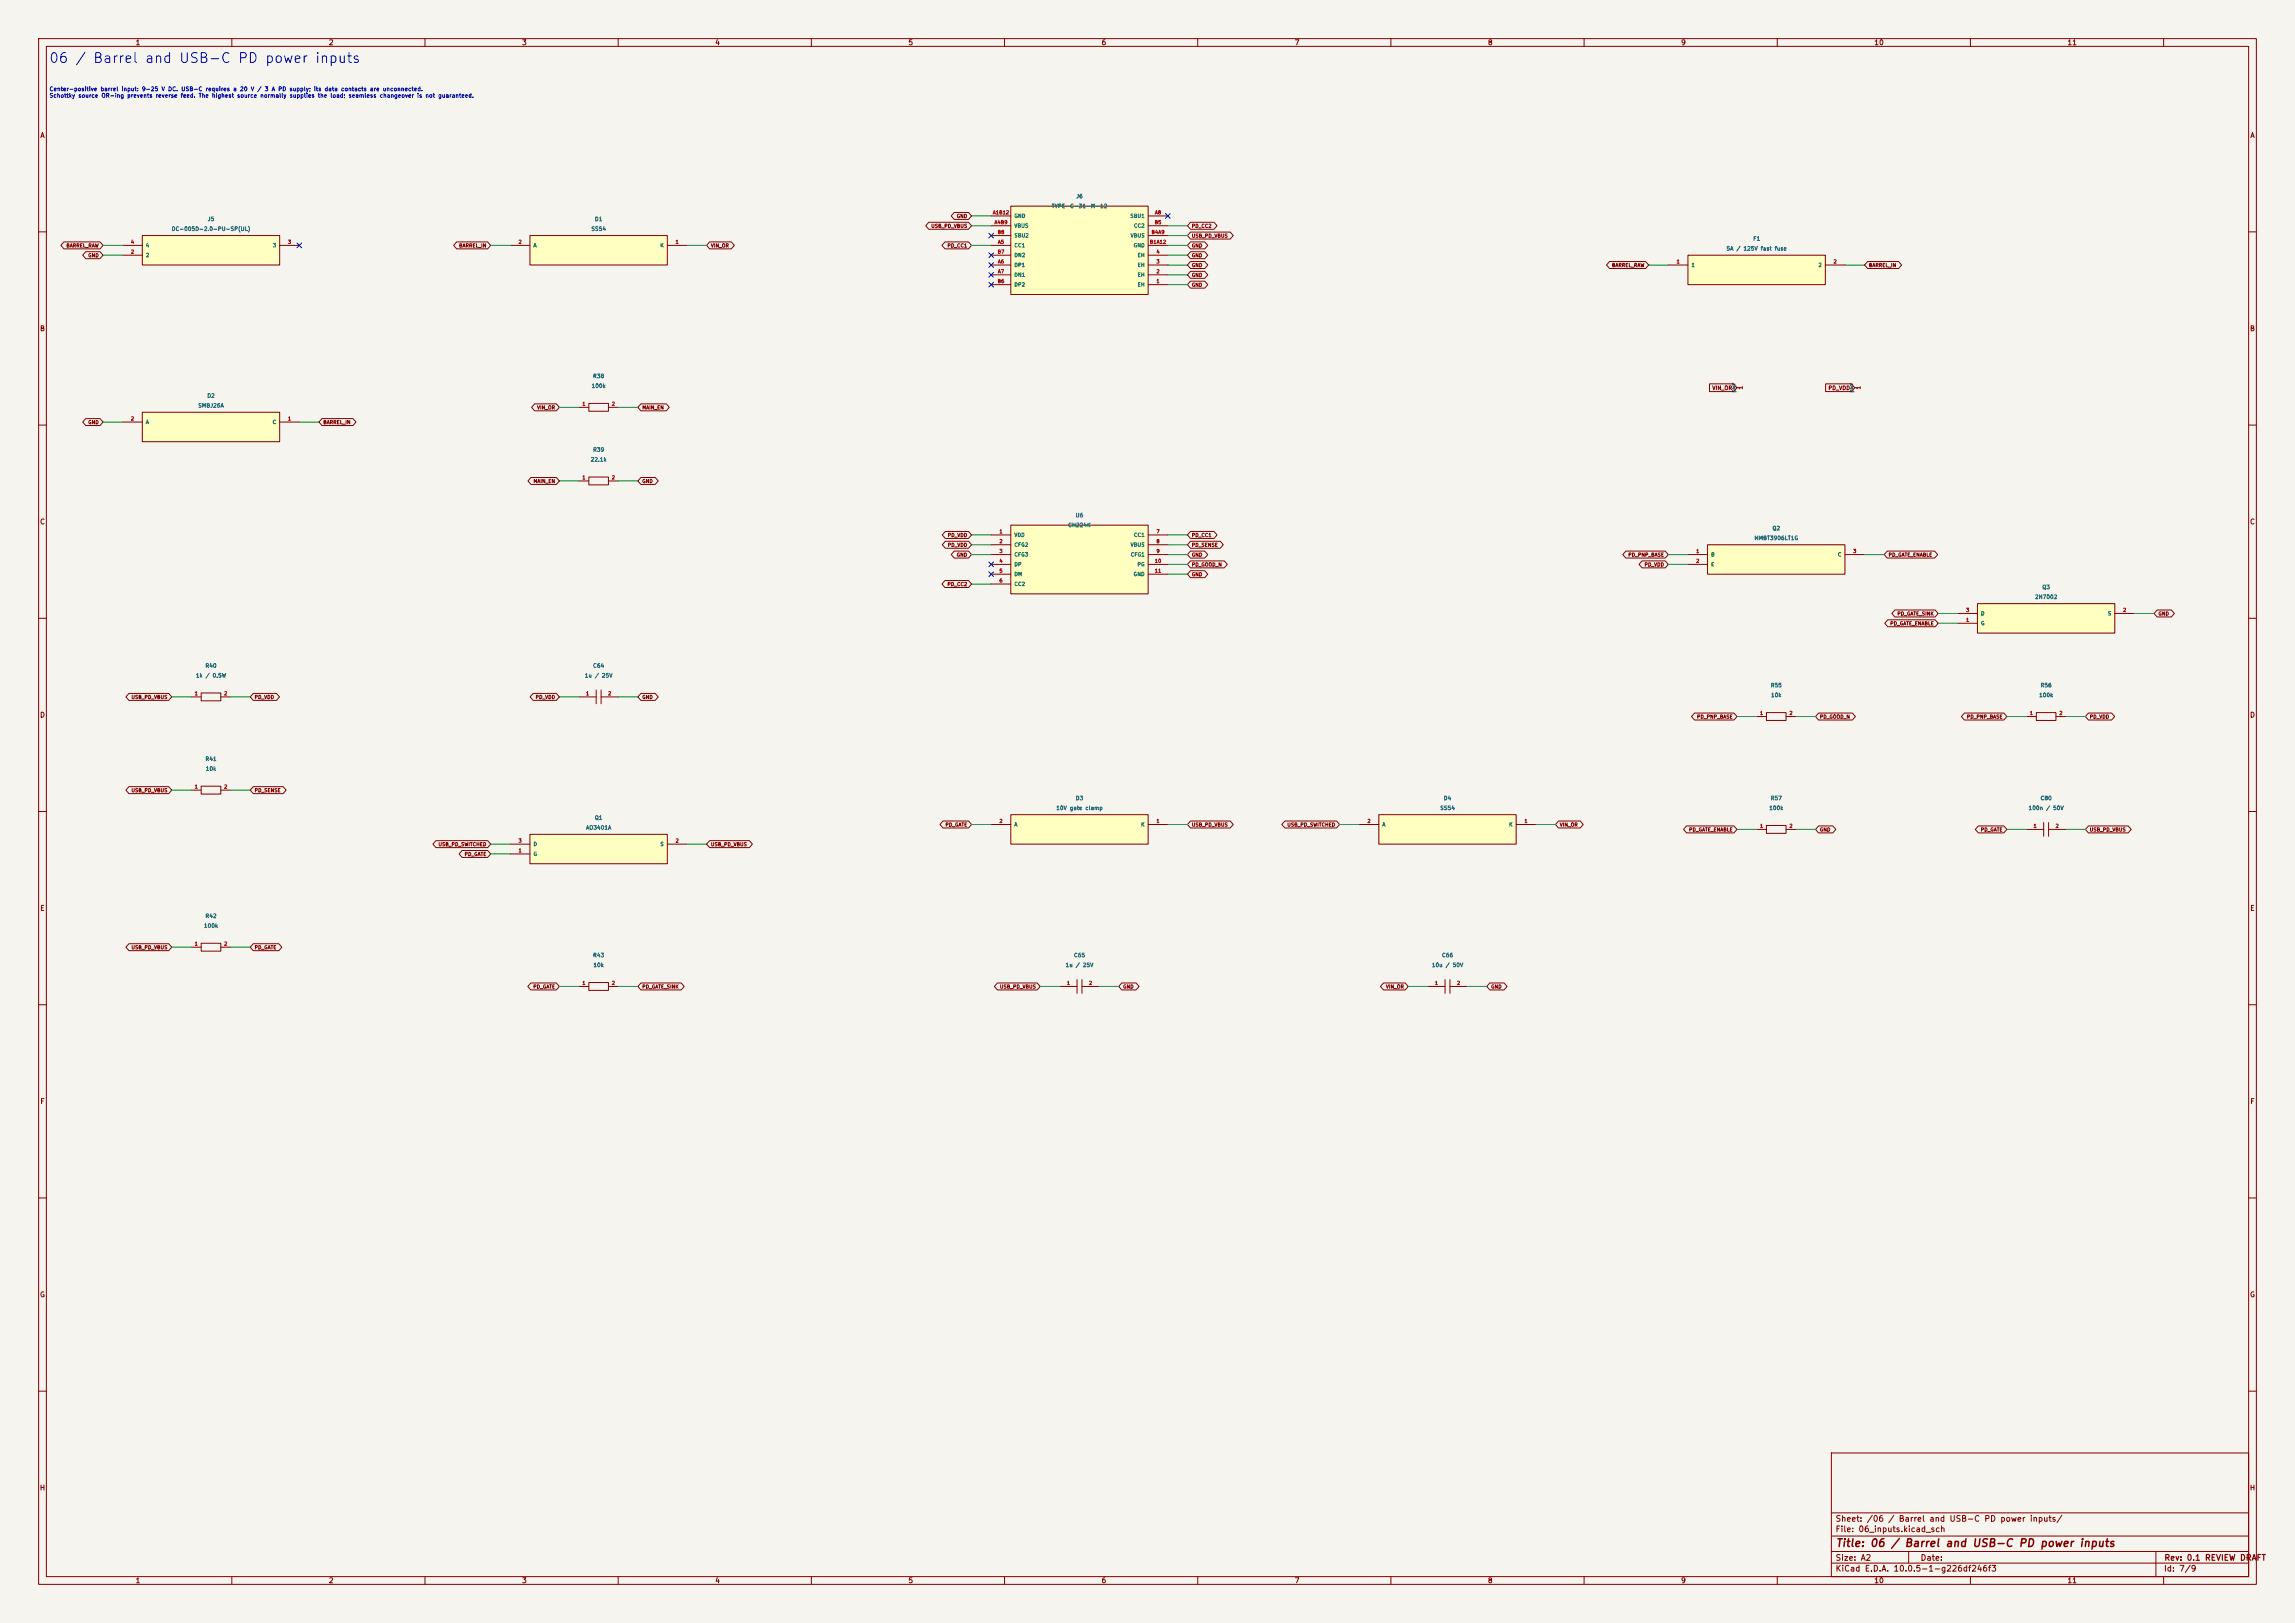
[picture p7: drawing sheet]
<svg xmlns="http://www.w3.org/2000/svg" width="594mm" height="420mm" viewBox="0 0 594 420" stroke-linecap="round" stroke-linejoin="round" font-family="sans-serif">
<defs><g id="words">
<text font-size="2.5" fill="#0000c2" x="12.5" y="16.9">06 / Barrel and USB-C PD power inputs</text>
<text font-size="2" fill="#840000" x="475" y="400.8">Title: 06 / Barrel and USB-C PD power inputs</text>
<g font-size="1.5" fill="#840000">
<text x="475" y="394.1">Sheet: /06 / Barrel and USB-C PD power inputs/</text>
<text x="475" y="396.8">File: 06_inputs.kicad_sch</text>
<text x="475" y="407">KiCad E.D.A. 10.0.5-1-g226df246f3</text>
<text x="475" y="404.2">Size: A2</text>
<text x="497" y="404.2">Date:</text>
<text x="560" y="407">Id: 7/9</text>
<text x="560.1" y="404.2">Rev: 0.1 REVIEW DRAFT</text>
</g>
<g font-size="1.3" fill="#840000">
<text x="35" y="12">1</text>
<text x="85" y="12">2</text>
<text x="135" y="12">3</text>
<text x="185" y="12">4</text>
<text x="235" y="12">5</text>
<text x="285" y="12">6</text>
<text x="335" y="12">7</text>
<text x="385" y="12">8</text>
<text x="435" y="12">9</text>
<text x="485" y="12">10</text>
<text x="535" y="12">11</text>
<text x="10.3" y="36">A</text>
<text x="582.3" y="36">A</text>
<text x="10.2" y="86">B</text>
<text x="582.2" y="86">B</text>
<text x="10.2" y="136">C</text>
<text x="582.2" y="136">C</text>
<text x="10.2" y="186">D</text>
<text x="582.2" y="186">D</text>
<text x="10.3" y="236">E</text>
<text x="582.3" y="236">E</text>
<text x="10.3" y="286">F</text>
<text x="582.3" y="286">F</text>
<text x="10.2" y="336">G</text>
<text x="582.2" y="336">G</text>
<text x="10.2" y="386">H</text>
<text x="582.2" y="386">H</text>
<text x="35" y="410">1</text>
<text x="85" y="410">2</text>
<text x="135" y="410">3</text>
<text x="185" y="410">4</text>
<text x="235" y="410">5</text>
<text x="285" y="410">6</text>
<text x="335" y="410">7</text>
<text x="385" y="410">8</text>
<text x="435" y="410">9</text>
<text x="485" y="410">10</text>
<text x="535" y="410">11</text>
</g>
<g font-size="1.1" fill="#0000c2">
<text x="12.7" y="23.8">Center-positive barrel input: 9-25 V DC. USB-C requires a 20 V / 3 A PD supply; its data contacts are unconnected.</text>
<text x="12.7" y="25.5">Schottky source OR-ing prevents reverse feed. The highest source normally supplies the load; seamless changeover is not guaranteed.</text>
</g>
<g font-size="1" fill="#006464">
<text x="278.4" y="51.6">J6</text>
<text x="44.3" y="60">DC-005D-2.0-PU-SP(UL)</text>
<text x="53.7" y="57.4">J5</text>
<text x="152.9" y="60">SS54</text>
<text x="153.9" y="57.4">D1</text>
<text x="262.4" y="56.6">GND</text>
<text x="262.4" y="59.1">VBUS</text>
<text x="272.1" y="54.1">TYPE-C-31-M-12</text>
<text x="292.4" y="56.6">SBU1</text>
<text x="293.4" y="59.1">CC2</text>
<text x="37.6" y="64.2">4</text>
<text x="70.5" y="64.2">3</text>
<text x="138" y="64.2">A</text>
<text x="170.8" y="64.2">K</text>
<text x="262.4" y="64.2">CC1</text>
<text x="262.4" y="61.7">SBU2</text>
<text x="292.5" y="61.7">VBUS</text>
<text x="293.3" y="64.2">GND</text>
<text x="446.8" y="65.1">5A / 125V fast fuse</text>
<text x="453.7" y="62.5">F1</text>
<text x="37.6" y="66.8">2</text>
<text x="262.4" y="69.3">DP1</text>
<text x="262.4" y="71.8">DN1</text>
<text x="262.4" y="66.8">DN2</text>
<text x="294.3" y="71.8">EH</text>
<text x="294.3" y="69.3">EH</text>
<text x="294.3" y="66.8">EH</text>
<text x="437.7" y="69.3">1</text>
<text x="470.5" y="69.3">2</text>
<text x="262.4" y="74.4">DP2</text>
<text x="294.3" y="74.4">EH</text>
<text x="153" y="100.6">100k</text>
<text x="153.4" y="98.1">R38</text>
<text x="449.4" y="101.7" transform="rotate(-90 449.4 101.7)">pwr</text>
<text x="479.9" y="101.7" transform="rotate(-90 479.9 101.7)">pwr</text>
<text x="51.2" y="105.7">SMBJ26A</text>
<text x="53.5" y="103.2">D2</text>
<text x="37.6" y="109.9">A</text>
<text x="70.4" y="109.9">C</text>
<text x="152.8" y="119.7">22.1k</text>
<text x="153.4" y="117.1">R39</text>
<text x="276.3" y="136.6">CH224K</text>
<text x="278.3" y="134.1">U6</text>
<text x="458.6" y="137.5">Q2</text>
<text x="262.4" y="139.1">VDD</text>
<text x="262.4" y="141.7">CFG2</text>
<text x="292.5" y="141.7">VBUS</text>
<text x="293.4" y="139.1">CC1</text>
<text x="453.9" y="140">MMBT3906LT1G</text>
<text x="262.4" y="144.2">CFG3</text>
<text x="262.4" y="146.8">DP</text>
<text x="262.4" y="149.3">DM</text>
<text x="292.6" y="144.2">CFG1</text>
<text x="293.3" y="149.3">GND</text>
<text x="294.3" y="146.8">PG</text>
<text x="442.8" y="144.2">B</text>
<text x="442.8" y="146.8">E</text>
<text x="475.6" y="144.2">C</text>
<text x="262.4" y="151.8">CC2</text>
<text x="526.6" y="155.2">2N7002</text>
<text x="528.5" y="152.7">Q3</text>
<text x="512.6" y="159.5">D</text>
<text x="545.5" y="159.5">S</text>
<text x="512.6" y="162">G</text>
<text x="53.1" y="173">R40</text>
<text x="153.4" y="173">C64</text>
<text x="50.6" y="175.6">1k / 0.5W</text>
<text x="151.2" y="175.6">1u / 25V</text>
<text x="458.2" y="178.1">R55</text>
<text x="528" y="178.1">R56</text>
<text x="458.3" y="180.6">10k</text>
<text x="527.7" y="180.6">100k</text>
<text x="53.1" y="197.1">R41</text>
<text x="53.2" y="199.7">10k</text>
<text x="273.3" y="209.8">10V gate clamp</text>
<text x="278.3" y="207.3">D3</text>
<text x="372.6" y="209.8">SS54</text>
<text x="373.6" y="207.3">D4</text>
<text x="457.8" y="209.8">100k</text>
<text x="458.2" y="207.3">R57</text>
<text x="524.9" y="209.8">100n / 50V</text>
<text x="528" y="207.3">C80</text>
<text x="151.6" y="214.9">AO3401A</text>
<text x="153.8" y="212.4">Q1</text>
<text x="262.4" y="214.1">A</text>
<text x="295.2" y="214.1">K</text>
<text x="357.7" y="214.1">A</text>
<text x="390.5" y="214.1">K</text>
<text x="138" y="221.7">G</text>
<text x="138" y="219.2">D</text>
<text x="170.8" y="219.2">S</text>
<text x="53.1" y="237.8">R42</text>
<text x="52.7" y="240.3">100k</text>
<text x="153.4" y="247.9">R43</text>
<text x="153.5" y="250.5">10k</text>
<text x="275.7" y="250.5">1u / 25V</text>
<text x="277.8" y="247.9">C65</text>
<text x="370.5" y="250.5">10u / 50V</text>
<text x="373.1" y="247.9">C66</text>
</g>
<g font-size="1" fill="#840000">
<text x="443.1" y="101.2">VIN_OR</text>
<text x="473.1" y="101.2">PD_VDD</text>
</g>
<g font-size="1" fill="#a90000">
<text x="451.3" y="100.9" transform="rotate(-90 451.3 100.9)">1</text>
<text x="481.8" y="100.9" transform="rotate(-90 481.8 100.9)">1</text>
</g>
<g font-size=".9" fill="#840000">
<text x="240.9" y="59.2">USB_PD_VBUS</text>
<text x="247.5" y="56.6">GND</text>
<text x="308.4" y="59.2">PD_CC2</text>
<text x="17.1" y="64.2">BARREL_RAW</text>
<text x="118.7" y="64.2">BARREL_IN</text>
<text x="183.9" y="64.2">VIN_OR</text>
<text x="245.1" y="64.2">PD_CC1</text>
<text x="308.4" y="64.2">GND</text>
<text x="308.4" y="61.7">USB_PD_VBUS</text>
<text x="22.7" y="66.8">GND</text>
<text x="308.4" y="69.3">GND</text>
<text x="308.4" y="66.8">GND</text>
<text x="308.4" y="71.9">GND</text>
<text x="417.1" y="69.3">BARREL_RAW</text>
<text x="483.6" y="69.3">BARREL_IN</text>
<text x="308.4" y="74.4">GND</text>
<text x="138.9" y="106.2">VIN_OR</text>
<text x="166.1" y="106.2">MAIN_EN</text>
<text x="22.7" y="110">GND</text>
<text x="83.6" y="110">BARREL_IN</text>
<text x="138" y="125.2">MAIN_EN</text>
<text x="166.1" y="125.2">GND</text>
<text x="245.2" y="141.7">PD_VDD</text>
<text x="245.2" y="139.2">PD_VDD</text>
<text x="308.4" y="141.7">PD_SENSE</text>
<text x="308.4" y="139.2">PD_CC1</text>
<text x="247.5" y="144.3">GND</text>
<text x="308.4" y="149.3">GND</text>
<text x="308.4" y="144.3">GND</text>
<text x="308.4" y="146.8">PD_GOOD_N</text>
<text x="421.3" y="144.3">PD_PNP_BASE</text>
<text x="425.5" y="146.8">PD_VDD</text>
<text x="488.7" y="144.3">PD_GATE_ENABLE</text>
<text x="245.1" y="151.9">PD_CC2</text>
<text x="491" y="159.5">PD_GATE_SINK</text>
<text x="558.6" y="159.5">GND</text>
<text x="489.1" y="162">PD_GATE_ENABLE</text>
<text x="33.9" y="181.1">USB_PD_VBUS</text>
<text x="65.8" y="181.1">PD_VDD</text>
<text x="138.5" y="181.1">PD_VDD</text>
<text x="166.1" y="181.1">GND</text>
<text x="439.1" y="186.2">PD_PNP_BASE</text>
<text x="470.9" y="186.2">PD_GOOD_N</text>
<text x="509" y="186.2">PD_PNP_BASE</text>
<text x="540.8" y="186.2">PD_VDD</text>
<text x="33.9" y="205.2">USB_PD_VBUS</text>
<text x="65.8" y="205.2">PD_SENSE</text>
<text x="244.6" y="214.1">PD_GATE</text>
<text x="308.4" y="214.1">USB_PD_VBUS</text>
<text x="333.1" y="214.1">USB_PD_SWITCHED</text>
<text x="403.6" y="214.1">VIN_OR</text>
<text x="437.1" y="215.4">PD_GATE_ENABLE</text>
<text x="470.9" y="215.4">GND</text>
<text x="512.6" y="215.4">PD_GATE</text>
<text x="540.8" y="215.4">USB_PD_VBUS</text>
<text x="113.4" y="219.2">USB_PD_SWITCHED</text>
<text x="120.1" y="221.7">PD_GATE</text>
<text x="183.9" y="219.2">USB_PD_VBUS</text>
<text x="33.9" y="245.9">USB_PD_VBUS</text>
<text x="65.8" y="245.9">PD_GATE</text>
<text x="137.9" y="256">PD_GATE</text>
<text x="166.1" y="256">PD_GATE_SINK</text>
<text x="258.7" y="256">USB_PD_VBUS</text>
<text x="290.6" y="256">GND</text>
<text x="358.6" y="256">VIN_OR</text>
<text x="385.8" y="256">GND</text>
</g>
<g font-size=".9" fill="#a90000">
<text x="256.9" y="55.7">A1B12</text>
<text x="257.3" y="58.2">A4B9</text>
<text x="298.8" y="58.2">B5</text>
<text x="298.8" y="55.7">A8</text>
<text x="33.8" y="65.8">2</text>
<text x="33.8" y="63.3">4</text>
<text x="74.4" y="63.3">3</text>
<text x="134.1" y="63.3">2</text>
<text x="174.7" y="63.3">1</text>
<text x="258.1" y="65.8">B7</text>
<text x="258.1" y="60.8">B8</text>
<text x="258.2" y="63.3">A5</text>
<text x="297.5" y="63.3">B1A12</text>
<text x="297.9" y="60.8">B4A9</text>
<text x="299.2" y="65.8">4</text>
<text x="258.2" y="68.4">A6</text>
<text x="258.2" y="70.9">A7</text>
<text x="299.2" y="70.9">2</text>
<text x="299.2" y="68.4">3</text>
<text x="433.8" y="68.4">1</text>
<text x="474.5" y="68.4">2</text>
<text x="258.1" y="73.5">B6</text>
<text x="299.2" y="73.5">1</text>
<text x="150.6" y="105.2">1</text>
<text x="158.2" y="105.2">2</text>
<text x="33.8" y="109">2</text>
<text x="74.4" y="109">1</text>
<text x="150.6" y="124.3">1</text>
<text x="158.2" y="124.3">2</text>
<text x="258.6" y="138.2">1</text>
<text x="258.6" y="140.8">2</text>
<text x="258.6" y="143.3">3</text>
<text x="299.2" y="138.2">7</text>
<text x="299.2" y="140.8">8</text>
<text x="299.2" y="143.3">9</text>
<text x="438.9" y="143.3">1</text>
<text x="479.5" y="143.3">3</text>
<text x="258.6" y="145.8">4</text>
<text x="258.6" y="148.4">5</text>
<text x="298.8" y="145.8">10</text>
<text x="298.8" y="148.4">11</text>
<text x="438.9" y="145.8">2</text>
<text x="258.6" y="150.9">6</text>
<text x="508.8" y="161.1">1</text>
<text x="508.8" y="158.5">3</text>
<text x="549.4" y="158.5">2</text>
<text x="50.3" y="180.1">1</text>
<text x="57.9" y="180.1">2</text>
<text x="151.6" y="180.1">1</text>
<text x="157.3" y="180.1">2</text>
<text x="455.4" y="185.2">1</text>
<text x="463" y="185.2">2</text>
<text x="525.3" y="185.2">1</text>
<text x="532.9" y="185.2">2</text>
<text x="50.3" y="204.3">1</text>
<text x="57.9" y="204.3">2</text>
<text x="258.6" y="213.2">2</text>
<text x="299.2" y="213.2">1</text>
<text x="353.8" y="213.2">2</text>
<text x="394.5" y="213.2">1</text>
<text x="455.4" y="214.4">1</text>
<text x="463" y="214.4">2</text>
<text x="526.2" y="214.4">1</text>
<text x="531.9" y="214.4">2</text>
<text x="134.1" y="220.8">1</text>
<text x="134.1" y="218.2">3</text>
<text x="174.7" y="218.2">2</text>
<text x="50.3" y="244.9">1</text>
<text x="57.9" y="244.9">2</text>
<text x="150.6" y="255.1">1</text>
<text x="158.2" y="255.1">2</text>
<text x="276" y="255.1">1</text>
<text x="281.7" y="255.1">2</text>
<text x="371.3" y="255.1">1</text>
<text x="377" y="255.1">2</text>
</g>
</g></defs>
<path d="M0 0h594v420h-594z" fill="#f5f4ef" stroke="#f5f4ef" stroke-width=".26"/>
<g fill="none" stroke="#840000" stroke-width=".26">
<path d="M10 10h574v400h-574zM12 12h570v396h-570zM60 10v2M110 10v2M160 10v2M210 10v2M260 10v2M310 10v2M360 10v2M410 10v2M460 10v2M510 10v2"/>
<path d="M560 10v2M10 60h2M582 60h2M10 110h2M582 110h2M10 160h2M582 160h2M10 210h2M582 210h2M10 260h2M582 260h2M10 310h2"/>
<path d="M582 310h2M10 360h2M474 376h108v32h-108zM582 360h2M474 397.5h108M474 391.5h108M60 408v2M110 408v2M160 408v2M210 408v2M260 408v2M310 408v2"/>
<path d="M360 408v2M410 408v2M460 408v2M474 404.5h108M474 401.5h108M494 401.5v3M510 408v2M558 401.5v6.5M560 408v2"/>
</g>
<path d="M356.9 210.8h35.5v7.6h-35.5z" fill="#ffffc2"/>
<path d="M149.9 105.4h2.5M152.4 104.4h5.1v2h-5.1zM157.5 105.4h2.5M449.6 100.3h.1M480.1 100.3h.1M524.5 185.4h2.5M527 184.4h5.1v2h-5.1zM532.1 185.4h2.6M351.8 213.4h5.1M356.9 210.8h35.5v7.6h-35.5zM392.4 213.4h5.1" fill="none" stroke="#840000" stroke-width=".26"/>
<path d="M261.6 53.3h35.6v22.9h-35.6z" fill="#ffffc2"/>
<g fill="none" stroke="#840000" stroke-width=".26">
<path d="M256.5 55.9h5.1M256.5 58.4h5.1M261.6 53.3h35.6v22.9h-35.6zM297.2 55.9h5.1M297.2 58.4h5.1M256.5 73.7h5.1M256.5 71.1h5.1M256.5 68.6h5.1M256.5 66h5.1M256.5 63.5h5.1M256.5 61h5.1M297.2 73.7h5.1"/>
<path d="M297.2 71.1h5.1M297.2 68.6h5.1M297.2 66h5.1M297.2 63.5h5.1M297.2 61h5.1"/>
</g>
<path d="M511.8 156.2h35.6v7.6h-35.6z" fill="#ffffc2"/>
<g fill="none" stroke="#840000" stroke-width=".26">
<path d="M506.7 158.8h5.1M511.8 156.2h35.6v7.6h-35.6zM547.4 158.8h5M506.7 161.3h5.1M454.7 185.4h2.5M457.2 184.4h5.1v2h-5.1zM462.3 185.4h2.5M454.7 214.6h2.5M457.2 213.6h5.1v2h-5.1zM462.3 214.6h2.5M524.5 214.6h4.5M529 212.9v3.5"/>
<path d="M530.2 214.6h4.5M530.2 212.9v3.5"/>
</g>
<path d="M261.6 135.9h35.6v17.8h-35.6z" fill="#ffffc2"/>
<path d="M256.5 138.4h5.1M261.6 135.9h35.6v17.8h-35.6zM297.2 138.4h5.1M256.5 141h5.1M256.5 143.5h5.1M256.5 146.1h5.1M256.5 148.6h5.1M256.5 151.1h5.1M297.2 141h5.1M297.2 143.5h5.1M297.2 146.1h5.1M297.2 148.6h5.1" fill="none" stroke="#840000" stroke-width=".26"/>
<path d="M442 141h35.5v7.6h-35.5z" fill="#ffffc2"/>
<path d="M436.9 143.5h5.1M436.9 146.1h5.1M442 141h35.5v7.6h-35.5zM477.5 143.5h5.1M274.3 255.3h4.5M278.8 253.5v3.5M280 255.3h4.5M280 253.5v3.5M369.6 255.3h4.4M374 253.5v3.5M375.3 253.5v3.5M375.3 255.3h4.4" fill="none" stroke="#840000" stroke-width=".26"/>
<path d="M261.6 210.8h35.6v7.6h-35.6z" fill="#ffffc2"/>
<path d="M256.5 213.4h5.1M261.6 210.8h35.6v7.6h-35.6zM297.2 213.4h5.1" fill="none" stroke="#840000" stroke-width=".26"/>
<path d="M137.2 215.9h35.5v7.6h-35.5z" fill="#ffffc2"/>
<g fill="none" stroke="#840000" stroke-width=".26">
<path d="M149.9 124.5h2.5M152.4 123.4h5.1v2.1h-5.1zM157.5 124.5h2.5M52.1 179.3h5v2.1h-5zM154.3 178.6v3.5M155.6 178.6v3.5M49.5 180.3h2.6M57.1 180.3h2.6M149.9 180.3h4.4M155.6 180.3h4.4M49.5 204.5h2.6M52.1 203.5h5v2h-5z"/>
<path d="M57.1 204.5h2.6M132.1 218.4h5.1M137.2 215.9h35.5v7.6h-35.5zM172.7 218.4h5.1M132.1 221h5.1M49.5 245.1h2.6M52.1 244.1h5v2h-5zM57.1 245.1h2.6M149.9 255.3h2.5M152.4 254.3h5.1v2h-5.1zM157.5 255.3h2.5"/>
</g>
<path d="M436.9 66h35.5v7.7h-35.5z" fill="#ffffc2"/>
<path d="M431.8 68.6h5.1M436.9 66h35.5v7.7h-35.5zM472.4 68.6h5.1" fill="none" stroke="#840000" stroke-width=".26"/>
<path d="M36.8 61h35.6v7.6h-35.6z" fill="#ffffc2"/>
<path d="M31.7 66h5.1M31.7 63.5h5.1M36.8 61h35.6v7.6h-35.6zM72.4 63.5h5.1" fill="none" stroke="#840000" stroke-width=".26"/>
<path d="M36.8 106.7h35.6v7.6h-35.6z" fill="#ffffc2"/>
<path d="M31.7 109.2h5.1M36.8 106.7h35.6v7.6h-35.6zM72.4 109.2h5.1" fill="none" stroke="#840000" stroke-width=".26"/>
<path d="M137.2 61h35.5v7.6h-35.5z" fill="#ffffc2"/>
<g fill="none" stroke="#840000" stroke-width=".26">
<path d="M240.4 57.5h10.3l.8 .9-.8 .9h-10.3l-.8-.9zM247 55h3.7l.8 .9-.8 .9h-3.7l-.8-.9zM308.1 57.5h6.1l.8 .9-.8 .9h-6.1l-.8-.9zM16.5 62.6h9.4l.8 .9-.8 .9h-9.4l-.8-.9zM22.2 65.1h3.7l.8 .9-.8 .9h-3.7l-.8-.9zM118.2 62.6h8l.8 .9-.8 .9h-8l-.8-.9zM132.1 63.5h5.1M137.2 61h35.5v7.6h-35.5zM172.7 63.5h5.1M183.7 62.6h5.6l.8 .9-.8 .9h-5.6l-.8-.9zM244.6 62.6h6.1l.8 .9-.8 .9h-6.1l-.8-.9zM308.1 67.7h3.7l.8 .9-.8 .9h-3.7l-.8-.9z"/>
<path d="M308.1 65.1h3.7l.8 .9-.8 .9h-3.7l-.8-.9zM308.1 62.6h3.7l.8 .9-.8 .9h-3.7l-.8-.9zM308.1 60.1h10.3l.8 .9-.8 .9h-10.3l-.8-.9zM308.1 70.2h3.7l.8 .9-.8 .9h-3.7l-.8-.9zM308.1 72.8h3.7l.8 .9-.8 .9h-3.7l-.8-.9zM416.6 67.7h9.3l.8 .9-.8 .9h-9.3l-.8-.9zM483.4 67.7h8l.8 .9-.8 .9h-8l-.8-.9zM442.5 99.3h6.2l.9 1-.9 1h-6.2zM472.5 99.3h6.7l.9 1-.9 1h-6.7zM22.2 108.3h3.7l.8 .9-.8 .9h-3.7l-.8-.9zM83.3 108.3h8.1l.7 .9-.7 .9h-8.1l-.8-.9zM138.4 104.5h5.6l.8 .9-.8 .9h-5.6l-.8-.9z"/>
<path d="M165.9 104.5h6.5l.8 .9-.8 .9h-6.5l-.8-.9zM137.4 123.6h6.6l.8 .9-.8 .9h-6.6l-.8-.9zM165.9 123.6h3.7l.8 .9-.8 .9h-3.7l-.8-.9zM244.7 137.5h6l.8 .9-.8 .9h-6l-.8-.9zM308.1 137.5h6.1l.8 .9-.8 .9h-6.1l-.8-.9zM244.6 150.2h6.1l.8 .9-.8 .9h-6.1l-.8-.9zM244.7 140.1h6l.8 .9-.8 .9h-6l-.8-.9zM247 142.6h3.7l.8 .9-.8 .9h-3.7l-.8-.9zM308.1 147.7h3.7l.8 .9-.8 .9h-3.7l-.8-.9zM308.1 140.1h7.7l.8 .9-.8 .9h-7.7l-.8-.9zM308.1 142.6h3.7l.8 .9-.8 .9h-3.7l-.8-.9zM308.1 145.1h8.8l.8 1-.8 .9h-8.8l-.8-.9z"/>
<path d="M420.8 142.6h10.2l.8 .9-.8 .9h-10.2l-.8-.9zM425 145.1h6l.8 1-.8 .9h-6l-.8-.9zM488.5 142.6h12.2l.8 .9-.8 .9h-12.2l-.8-.9zM490.4 157.8h10.5l.7 1-.7 .9h-10.5l-.7-.9zM558.3 157.8h3.7l.8 1-.8 .9h-3.7l-.8-.9zM33.4 179.4h10.3l.7 .9-.7 .9h-10.3l-.8-.9zM65.6 179.4h6l.7 .9-.7 .9h-6l-.8-.9zM138 179.4h6l.8 .9-.8 .9h-6l-.8-.9zM165.9 179.4h3.7l.8 .9-.8 .9h-3.7l-.8-.9zM488.6 160.4h12.3l.7 .9-.7 .9h-12.3l-.8-.9zM438.6 184.5h10.2l.8 .9-.8 .9h-10.2l-.8-.9zM470.7 184.5h8.7l.8 .9-.8 .9h-8.7l-.8-.9z"/>
<path d="M508.4 184.5h10.2l.8 .9-.8 .9h-10.2l-.7-.9zM540.5 184.5h6l.8 .9-.8 .9h-6l-.8-.9zM33.4 203.6h10.3l.7 .9-.7 .9h-10.3l-.8-.9zM65.6 203.6h7.7l.8 .9-.8 .9h-7.7l-.8-.9zM112.8 217.5h13.4l.8 .9-.8 .9h-13.4l-.7-.9zM183.7 217.5h10.3l.7 .9-.7 .9h-10.3l-.8-.9zM244.1 212.5h6.6l.8 .9-.8 .9h-6.6l-.8-.9zM308.1 212.5h10.3l.8 .9-.8 .9h-10.3l-.8-.9zM332.5 212.5h13.4l.8 .9-.8 .9h-13.4l-.7-.9zM403.4 212.5h5.6l.8 .9-.8 .9h-5.6l-.8-.9zM436.5 213.7h12.3l.8 .9-.8 .9h-12.3l-.8-.9zM470.7 213.7h3.7l.8 .9-.8 .9h-3.7l-.8-.9z"/>
<path d="M512 213.7h6.6l.8 .9-.8 .9h-6.6l-.7-.9zM540.5 213.7h10.3l.8 .9-.8 .9h-10.3l-.8-.9zM119.6 220.1h6.6l.8 .9-.8 .9h-6.6l-.8-.9zM33.4 244.2h10.3l.7 .9-.7 .9h-10.3l-.8-.9zM65.6 244.2h6.6l.7 .9-.7 .9h-6.6l-.8-.9zM137.4 254.4h6.6l.8 .9-.8 .9h-6.6l-.8-.9zM165.9 254.4h10.4l.8 .9-.8 .9h-10.4l-.8-.9zM258.2 254.4h10.3l.7 .9-.7 .9h-10.3l-.8-.9zM290.3 254.4h3.7l.8 .9-.8 .9h-3.7l-.7-.9zM358.1 254.4h5.6l.8 .9-.8 .9h-5.6l-.8-.9zM385.6 254.4h3.7l.8 .9-.8 .9h-3.7l-.8-.9z"/>
</g>
<g fill="none" stroke="#009600" stroke-width=".26">
<path d="M251.5 58.4h5M251.5 55.9h5M302.3 58.4h5M26.7 63.5h5M26.7 66h5M127 63.5h5.1M177.8 63.5h5.1M251.5 63.5h5M302.3 68.6h5M302.3 73.7h5M302.3 71.1h5M302.3 63.5h5"/>
<path d="M302.3 66h5M302.3 61h5M426.7 68.6h5.1M477.5 68.6h5.1M26.7 109.2h5M77.5 109.2h5M144.8 105.4h5.1M160 105.4h5.1M144.8 124.5h5.1M160 124.5h5.1M251.5 138.4h5M302.3 138.4h5"/>
<path d="M251.5 143.5h5M251.5 141h5M251.5 151.1h5M302.3 143.5h5M302.3 146.1h5M302.3 141h5M302.3 148.6h5M431.8 143.5h5.1M431.8 146.1h5.1M482.6 143.5h5.1M501.6 158.8h5.1M552.4 158.8h5.1"/>
<path d="M501.6 161.3h5.1M44.4 180.3h5.1M59.7 180.3h5.1M144.8 180.3h5.1M160 180.3h5.1M449.6 185.4h5.1M464.8 185.4h5.1M519.4 185.4h5.1M534.7 185.4h5M44.4 204.5h5.1M59.7 204.5h5.1M127 218.4h5.1"/>
<path d="M177.8 218.4h5.1M251.5 213.4h5M302.3 213.4h5M346.7 213.4h5.1M397.5 213.4h5.1M449.6 214.6h5.1M464.8 214.6h5.1M519.4 214.6h5.1M534.7 214.6h5M127 221h5.1M44.4 245.1h5.1M59.7 245.1h5.1"/>
<path d="M144.8 255.3h5.1M160 255.3h5.1M269.2 255.3h5.1M284.5 255.3h5.1M364.5 255.3h5.1M379.7 255.3h5.1"/>
</g>
<g fill="none" stroke="#000084" stroke-width=".26">
<path d="M301.7 55.3l1.2 1.2M302.9 55.3l-1.2 1.2M76.9 62.9l1.2 1.2M78.1 62.9l-1.2 1.2M255.9 65.4l1.2 1.2M255.9 68l1.2 1.2M255.9 70.5l1.2 1.2M255.9 73.1l1.2 1.2M255.9 60.4l1.2 1.2M257.1 65.4l-1.2 1.2M257.1 68l-1.2 1.2M257.1 70.5l-1.2 1.2"/>
<path d="M257.1 73.1l-1.2 1.2M257.1 60.4l-1.2 1.2M255.9 148l1.2 1.2M255.9 145.4l1.2 1.3M257.1 148l-1.2 1.2M257.1 145.4l-1.2 1.3"/>
</g>
<use href="#words"/>
</svg>
